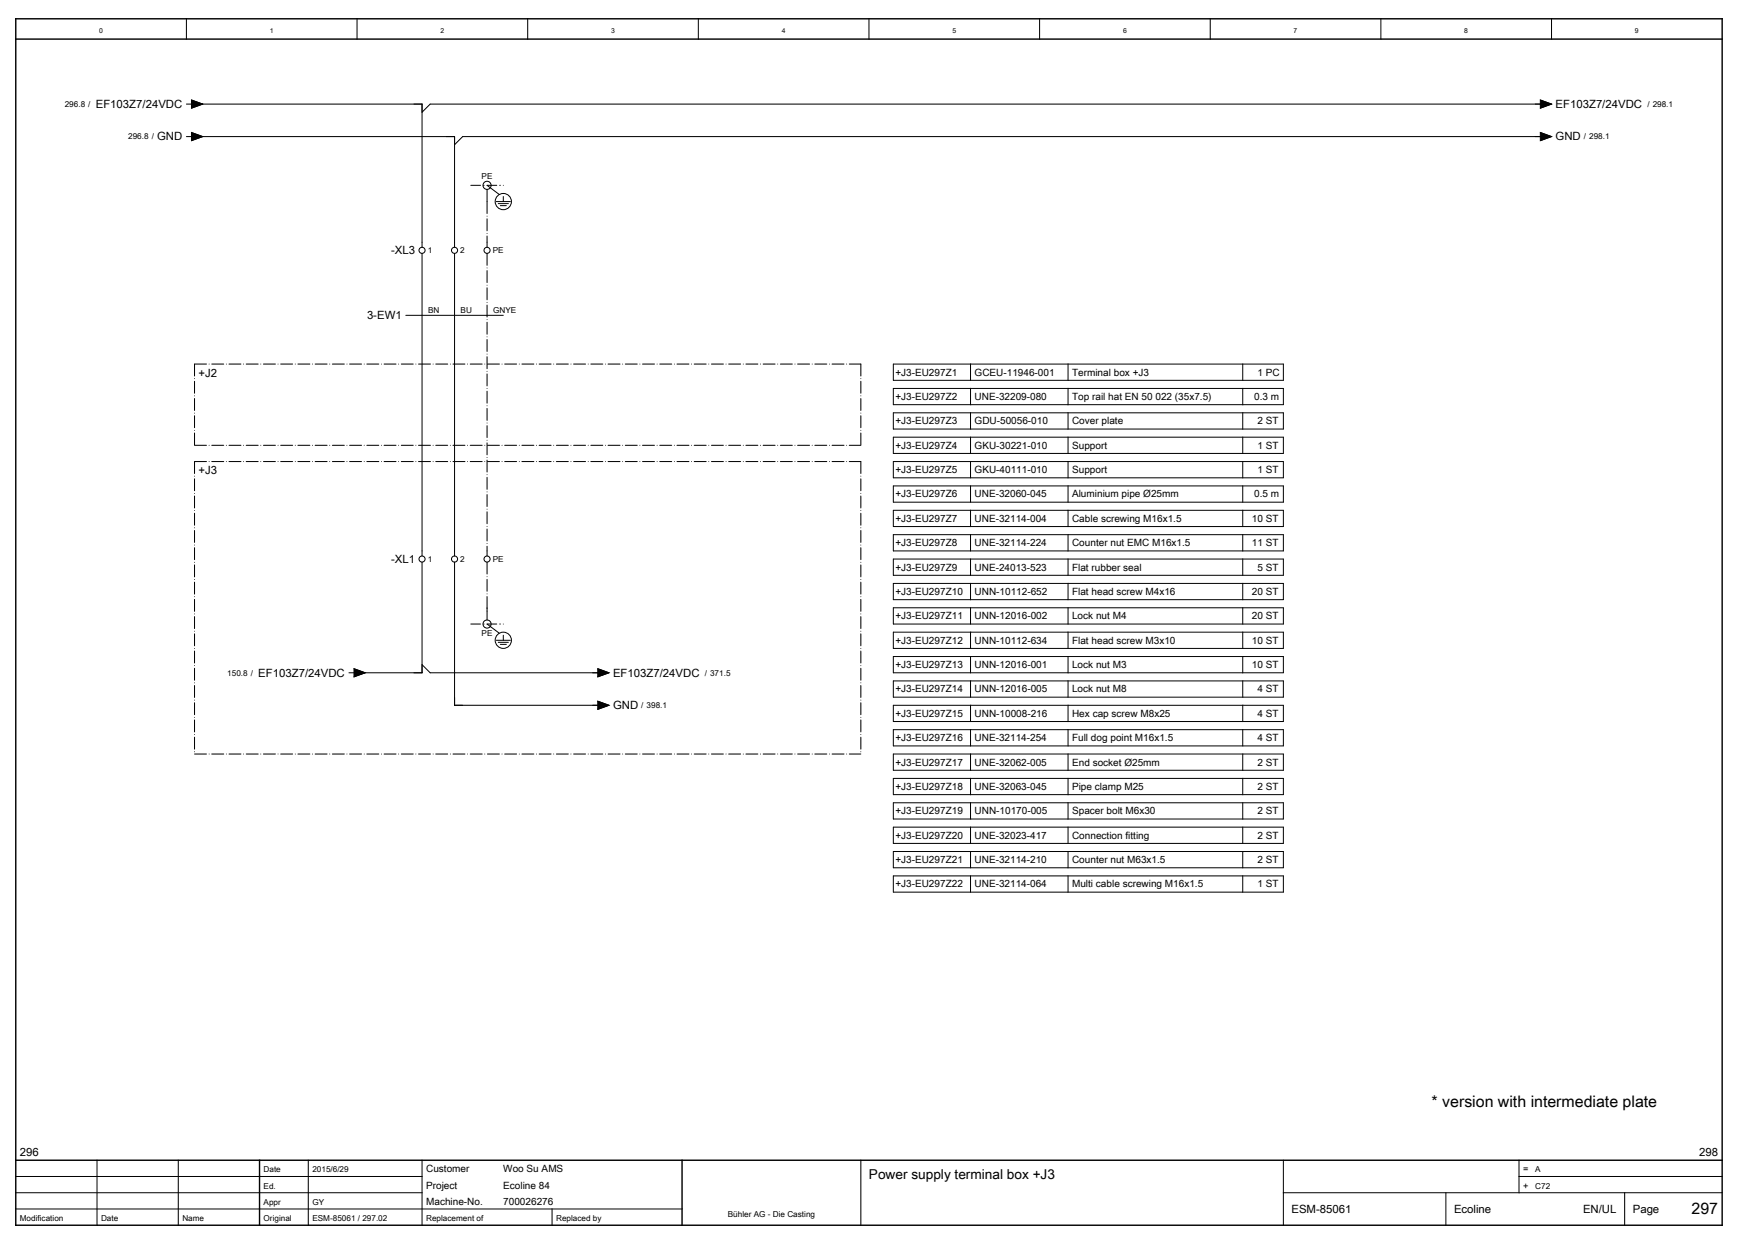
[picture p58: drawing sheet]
<svg xmlns="http://www.w3.org/2000/svg" width="428mm" height="306mm" viewBox="0 0 428 306" stroke-linecap="round" stroke-linejoin="round" font-family="sans-serif">
<defs><g id="words">
<g font-size="3.9">
<text x="352.4" y="272.6">* version with intermediate plate</text>
<text x="416.3" y="299">297</text>
</g>
<text font-size="3.4" x="213.9" y="290.4">Power supply terminal box +J3</text>
<g font-size="2.8">
<text x="23.6" y="26.6">EF103Z7/24VDC</text>
<text x="382.9" y="26.6">EF103Z7/24VDC</text>
<text x="38.7" y="34.6">GND</text>
<text x="382.9" y="34.6">GND</text>
<text x="96.3" y="62.6">-XL3</text>
<text x="90.3" y="78.6">3-EW1</text>
<text x="48.9" y="92.8">+J2</text>
<text x="48.9" y="116.8">+J3</text>
<text x="96.3" y="138.6">-XL1</text>
<text x="63.6" y="166.6">EF103Z7/24VDC</text>
<text x="150.9" y="166.6">EF103Z7/24VDC</text>
<text x="150.9" y="174.6">GND</text>
<text x="4.9" y="284.6">296</text>
<text x="418.2" y="284.6">298</text>
<text x="317.9" y="298.6">ESM-85061</text>
<text x="357.9" y="298.6">Ecoline</text>
<text x="389.6" y="298.6">EN/UL</text>
<text x="401.9" y="298.6">Page</text>
</g>
<g font-size="2.5">
<text x="220.4" y="92.5">+J3-EU297Z1</text>
<text x="239.9" y="92.5">GCEU-11946-001</text>
<text x="263.9" y="92.5">Terminal box +J3</text>
<text x="309.5" y="92.5">1 PC</text>
<text x="220.4" y="98.5">+J3-EU297Z2</text>
<text x="239.9" y="98.5">UNE-32209-080</text>
<text x="263.9" y="98.5">Top rail hat EN 50 022 (35x7.5)</text>
<text x="308.7" y="98.5">0.3 m</text>
<text x="220.4" y="104.5">+J3-EU297Z3</text>
<text x="239.9" y="104.5">GDU-50056-010</text>
<text x="263.9" y="104.5">Cover plate</text>
<text x="309.5" y="104.5">2 ST</text>
<text x="220.4" y="110.5">+J3-EU297Z4</text>
<text x="239.9" y="110.5">GKU-30221-010</text>
<text x="263.9" y="110.5">Support</text>
<text x="309.5" y="110.5">1 ST</text>
<text x="220.4" y="116.5">+J3-EU297Z5</text>
<text x="239.9" y="116.5">GKU-40111-010</text>
<text x="263.9" y="116.5">Support</text>
<text x="309.5" y="116.5">1 ST</text>
<text x="220.4" y="122.5">+J3-EU297Z6</text>
<text x="239.9" y="122.5">UNE-32060-045</text>
<text x="263.9" y="122.5">Aluminium pipe Ø25mm</text>
<text x="308.7" y="122.5">0.5 m</text>
<text x="220.4" y="128.5">+J3-EU297Z7</text>
<text x="239.9" y="128.5">UNE-32114-004</text>
<text x="263.9" y="128.5">Cable screwing M16x1.5</text>
<text x="308.1" y="128.5">10 ST</text>
<text x="220.4" y="134.5">+J3-EU297Z8</text>
<text x="239.9" y="134.5">UNE-32114-224</text>
<text x="263.9" y="134.5">Counter nut EMC M16x1.5</text>
<text x="308.1" y="134.5">11 ST</text>
<text x="220.4" y="140.5">+J3-EU297Z9</text>
<text x="239.9" y="140.5">UNE-24013-523</text>
<text x="263.9" y="140.5">Flat rubber seal</text>
<text x="309.5" y="140.5">5 ST</text>
<text x="220.4" y="146.5">+J3-EU297Z10</text>
<text x="239.9" y="146.5">UNN-10112-652</text>
<text x="263.9" y="146.5">Flat head screw M4x16</text>
<text x="308.1" y="146.5">20 ST</text>
<text x="220.4" y="152.5">+J3-EU297Z11</text>
<text x="239.9" y="152.5">UNN-12016-002</text>
<text x="263.9" y="152.5">Lock nut M4</text>
<text x="308.1" y="152.5">20 ST</text>
<text x="220.4" y="158.5">+J3-EU297Z12</text>
<text x="239.9" y="158.5">UNN-10112-634</text>
<text x="263.9" y="158.5">Flat head screw M3x10</text>
<text x="308.1" y="158.5">10 ST</text>
<text x="220.4" y="164.5">+J3-EU297Z13</text>
<text x="239.9" y="164.5">UNN-12016-001</text>
<text x="263.9" y="164.5">Lock nut M3</text>
<text x="308.1" y="164.5">10 ST</text>
<text x="220.4" y="170.5">+J3-EU297Z14</text>
<text x="239.9" y="170.5">UNN-12016-005</text>
<text x="263.9" y="170.5">Lock nut M8</text>
<text x="309.5" y="170.5">4 ST</text>
<text x="220.4" y="176.5">+J3-EU297Z15</text>
<text x="239.9" y="176.5">UNN-10008-216</text>
<text x="263.9" y="176.5">Hex cap screw M8x25</text>
<text x="309.5" y="176.5">4 ST</text>
<text x="220.4" y="182.5">+J3-EU297Z16</text>
<text x="239.9" y="182.5">UNE-32114-254</text>
<text x="263.9" y="182.5">Full dog point M16x1.5</text>
<text x="309.5" y="182.5">4 ST</text>
<text x="220.4" y="188.5">+J3-EU297Z17</text>
<text x="239.9" y="188.5">UNE-32062-005</text>
<text x="263.9" y="188.5">End socket Ø25mm</text>
<text x="309.5" y="188.5">2 ST</text>
<text x="220.4" y="194.5">+J3-EU297Z18</text>
<text x="239.9" y="194.5">UNE-32063-045</text>
<text x="263.9" y="194.5">Pipe clamp M25</text>
<text x="309.5" y="194.5">2 ST</text>
<text x="220.4" y="200.5">+J3-EU297Z19</text>
<text x="239.9" y="200.5">UNN-10170-005</text>
<text x="263.9" y="200.5">Spacer bolt M6x30</text>
<text x="309.5" y="200.5">2 ST</text>
<text x="220.4" y="206.5">+J3-EU297Z20</text>
<text x="239.9" y="206.5">UNE-32023-417</text>
<text x="263.9" y="206.5">Connection fitting</text>
<text x="309.5" y="206.5">2 ST</text>
<text x="220.4" y="212.5">+J3-EU297Z21</text>
<text x="239.9" y="212.5">UNE-32114-210</text>
<text x="263.9" y="212.5">Counter nut M63x1.5</text>
<text x="309.5" y="212.5">2 ST</text>
<text x="220.4" y="218.5">+J3-EU297Z22</text>
<text x="239.9" y="218.5">UNE-32114-064</text>
<text x="263.9" y="218.5">Multi cable screwing M16x1.5</text>
<text x="309.5" y="218.5">1 ST</text>
<text x="104.9" y="292.6">Project</text>
<text x="104.9" y="288.6">Customer</text>
<text x="123.9" y="288.6">Woo Su AMS</text>
<text x="123.9" y="292.6">Ecoline 84</text>
<text x="104.9" y="296.6">Machine-No.</text>
<text x="123.9" y="296.6">700026276</text>
</g>
<g font-size="2.2">
<text x="374.9" y="292.6">+</text>
<text x="374.9" y="288.6">=</text>
</g>
<g font-size="2">
<text x="15.9" y="26.3">296.8 /</text>
<text x="405.5" y="26.3">/ 298.1</text>
<text x="31.6" y="34.3">296.8 /</text>
<text x="389.9" y="34.3">/ 298.1</text>
<text x="118.5" y="44.1">PE</text>
<text x="105.3" y="62.3">1</text>
<text x="113.3" y="62.3">2</text>
<text x="121.3" y="62.3">PE</text>
<text x="105.4" y="77.1">BN</text>
<text x="113.4" y="77.1">BU</text>
<text x="121.4" y="77.1">GNYE</text>
<text x="105.3" y="138.3">1</text>
<text x="113.3" y="138.3">2</text>
<text x="121.3" y="138.3">PE</text>
<text x="118.5" y="156.5">PE</text>
<text x="55.9" y="166.3">150.8 /</text>
<text x="173.5" y="166.3">/ 371.5</text>
<text x="157.9" y="174.3">/ 398.1</text>
<text x="64.9" y="292.6">Ed.</text>
<text x="64.9" y="288.6">Date</text>
<text x="76.9" y="288.6">2015/6/29</text>
<text x="377.9" y="288.6">A</text>
<text x="377.9" y="292.6">C72</text>
<text x="64.9" y="296.6">Appr</text>
<text x="76.9" y="296.6">GY</text>
<text x="179.1" y="299.6">Bühler AG - Die Casting</text>
<text x="4.9" y="300.6">Modification</text>
<text x="24.9" y="300.6">Date</text>
<text x="44.9" y="300.6">Name</text>
<text x="64.9" y="300.6">Original</text>
<text x="76.9" y="300.6">ESM-85061 / 297.02</text>
<text x="104.9" y="300.6">Replacement of</text>
<text x="136.9" y="300.6">Replaced by</text>
</g>
<g font-size="1.7">
<text x="24.4" y="8.2">0</text>
<text x="66.4" y="8.2">1</text>
<text x="108.4" y="8.2">2</text>
<text x="150.4" y="8.2">3</text>
<text x="192.4" y="8.2">4</text>
<text x="234.4" y="8.2">5</text>
<text x="276.4" y="8.2">6</text>
<text x="318.4" y="8.2">7</text>
<text x="360.4" y="8.2">8</text>
<text x="402.4" y="8.2">9</text>
</g>
</g></defs>
<g fill="none" stroke="#000" stroke-width=".25">
<path d="M45.9 4.6v5M87.9 4.6v5M129.9 4.6v5M171.9 4.6v5M213.9 4.6v5M255.9 4.6v5M297.9 4.6v5M339.9 4.6v5M381.9 4.6v5M45.9 25.6h1.2M45.9 33.6h1.2M47.1 24.6l2.8 1-2.8 1"/>
<path d="M47.1 32.6l2.8 1-2.8 1M47.9 25.6h56v35.3M47.9 33.6h64v27.3M379.1 24.6l2.8 1-2.8 1M379.1 32.6l2.8 1-2.8 1M379.9 25.6h-274l-2 2M379.9 33.6h-266l-2 2M119.9 46.6v3M119.9 59.6v1.3M119.9 45.6l3 2.3M122.1 49.6h3.5M122.6 50.1h2.5"/>
<path d="M123.1 50.6h1.5M123.9 48.4v1.2M99.9 77.6h24M103.9 62.4v74.5M111.9 62.4v74.5M219.9 89.6h96v4h-96zM219.9 95.6h96v4h-96zM238.9 89.6v4M238.9 95.6v4M262.9 89.6v4M262.9 95.6v4M305.9 89.6v4"/>
<path d="M305.9 95.6v4M219.9 101.6h96v4h-96zM219.9 107.6h96v4h-96zM219.9 113.6h96v4h-96zM219.9 119.6h96v4h-96zM238.9 101.6v4M238.9 107.6v4M238.9 113.6v4M238.9 119.6v4M262.9 101.6v4M262.9 107.6v4M262.9 113.6v4"/>
<path d="M262.9 119.6v4M305.9 101.6v4M305.9 107.6v4M305.9 113.6v4M305.9 119.6v4M103.9 138.4v27.2h-16M111.9 138.4v35.2h36M119.9 135.6v1.3M219.9 125.6h96v4h-96zM219.9 131.6h96v4h-96zM219.9 137.6h96v4h-96zM238.9 125.6v4"/>
<path d="M238.9 131.6v4M238.9 137.6v4M262.9 125.6v4M262.9 131.6v4M262.9 137.6v4M305.9 125.6v4M305.9 131.6v4M305.9 137.6v4M119.9 153.6l3 2.3M119.9 149.6v3M122.1 157.6h3.5M122.6 158.1h2.5"/>
<path d="M123.1 158.6h1.5M123.9 156.4v1.2M219.9 143.6h96v4h-96zM219.9 149.6h96v4h-96zM219.9 155.6h96v4h-96zM238.9 143.6v4M238.9 149.6v4M238.9 155.6v4M262.9 143.6v4M262.9 149.6v4M262.9 155.6v4M305.9 143.6v4"/>
<path d="M305.9 149.6v4M305.9 155.6v4M85.9 165.6h1.2M87.1 164.6l2.8 1-2.8 1M103.9 163.6l2 2h42M147.1 164.6l2.8 1-2.8 1M147.1 172.6l2.8 1-2.8 1M219.9 161.6h96v4h-96zM219.9 167.6h96v4h-96zM219.9 173.6h96v4h-96zM219.9 179.6h96v4h-96zM238.9 161.6v4"/>
<path d="M238.9 167.6v4M238.9 173.6v4M238.9 179.6v4M262.9 161.6v4M262.9 167.6v4M262.9 173.6v4M262.9 179.6v4M305.9 161.6v4M305.9 167.6v4M305.9 173.6v4M305.9 179.6v4M219.9 185.6h96v4h-96z"/>
<path d="M219.9 191.6h96v4h-96zM219.9 197.6h96v4h-96zM238.9 185.6v4M238.9 191.6v4M238.9 197.6v4M262.9 185.6v4M262.9 191.6v4M262.9 197.6v4M305.9 185.6v4M305.9 191.6v4M305.9 197.6v4M219.9 203.6h96v4h-96z"/>
<path d="M219.9 209.6h96v4h-96zM219.9 215.6h96v4h-96zM238.9 203.6v4M238.9 209.6v4M238.9 215.6v4M262.9 203.6v4M262.9 209.6v4M262.9 215.6v4M305.9 203.6v4M305.9 209.6v4M305.9 215.6v4M3.9 293.6h100"/>
<path d="M3.9 289.6h100M3.9 297.6h164M23.9 285.6v16M43.9 285.6v16M75.9 285.6v16M103.9 285.6v16M135.9 297.6v4M211.9 285.6v16M315.9 293.6h108M315.9 285.6v16M355.9 293.6v8M373.9 289.6h50"/>
<path d="M373.9 285.6v8M399.9 293.6v8"/>
<circle cx="119.9" cy="45.6" r="1"/>
<circle cx="123.9" cy="49.6" r="2"/>
<circle cx="103.9" cy="61.6" r=".75"/>
<circle cx="111.9" cy="61.6" r=".75"/>
<circle cx="119.9" cy="61.6" r=".75"/>
<circle cx="103.9" cy="137.6" r=".75"/>
<circle cx="111.9" cy="137.6" r=".75"/>
<circle cx="119.9" cy="137.6" r=".75"/>
<circle cx="119.9" cy="153.6" r="1"/>
<circle cx="123.9" cy="157.6" r="2"/>
</g>
<path d="M3.9 9.6h420M3.9 4.6h420v297h-420zM3.9 285.6h420M63.9 285.6v16M167.9 285.6v16" fill="none" stroke="#000" stroke-width=".35"/>
<path d="M119.9 49.6v10M119.9 62.4v73.2M47.9 89.6h164M47.9 89.6v20M211.9 89.6v20M47.9 113.6h164M47.9 113.6v72M47.9 109.6h164M211.9 113.6v72M119.9 138.4v12.2M47.9 185.6h164" fill="none" stroke="#000" stroke-width=".25" stroke-dasharray="2.9 .6 0 .6"/>
<path d="M115.9 45.6h8M115.9 153.6h8" fill="none" stroke="#000" stroke-width=".25" stroke-dasharray="2.4 .7 .2 .7"/>
<path d="M47.1 24.6l2.8 1-2.8 1zM47.1 32.6l2.8 1-2.8 1zM379.1 24.6l2.8 1-2.8 1zM379.1 32.6l2.8 1-2.8 1zM87.1 164.6l2.8 1-2.8 1zM147.1 164.6l2.8 1-2.8 1zM147.1 172.6l2.8 1-2.8 1z" fill="#000" stroke="#000" stroke-width=".25"/>
<use href="#words"/>
</svg>
